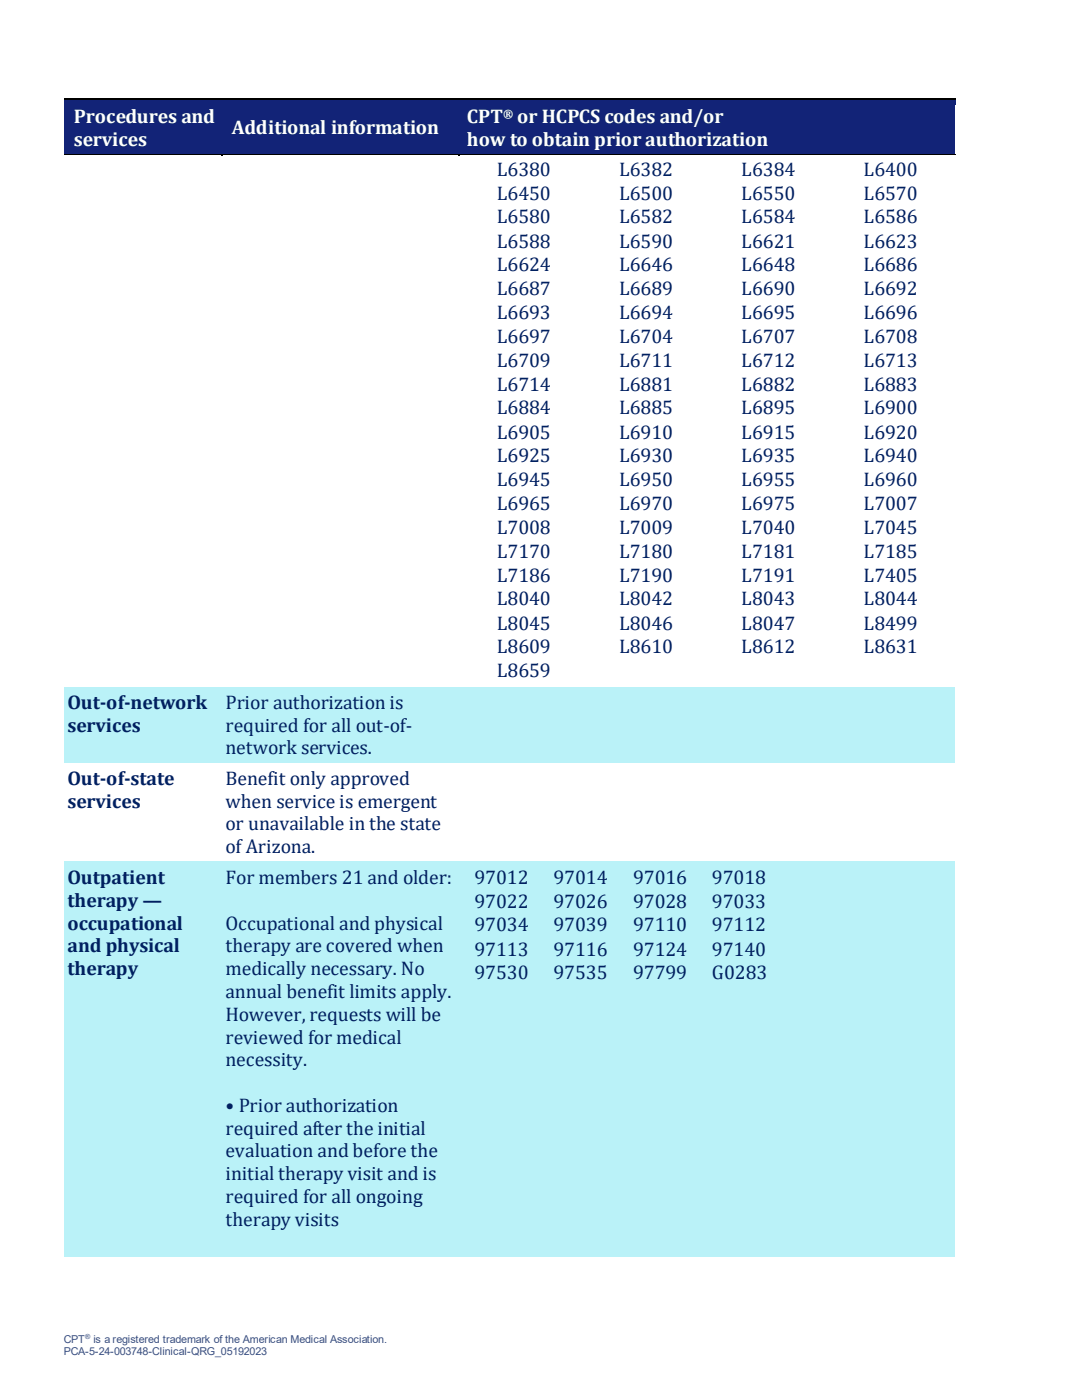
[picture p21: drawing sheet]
<svg xmlns="http://www.w3.org/2000/svg" width="216mm" height="279mm" viewBox="0 0 216 279" stroke-linecap="round" stroke-linejoin="round" font-family="sans-serif">
<defs><g id="words">
<g font-size="3.9" fill="#fff">
<text x="14.7" y="24.5">Procedures and</text>
<text x="14.7" y="29.1">services</text>
<text x="46.3" y="26.8">Additional information</text>
<text x="93.2" y="24.5">CPT</text>
<text x="93.2" y="29.1">how to obtain prior authorization</text>
<text x="103.2" y="24.5">or HCPCS codes and/or</text>
</g>
<g font-size="3.9" fill="#002060">
<text x="99.1" y="35.1">L6380</text>
<text x="123.5" y="35.1">L6382</text>
<text x="147.9" y="35.1">L6384</text>
<text x="172.3" y="35.1">L6400</text>
<text x="99.1" y="39.9">L6450</text>
<text x="123.5" y="39.9">L6500</text>
<text x="147.9" y="39.9">L6550</text>
<text x="172.3" y="39.9">L6570</text>
<text x="99.1" y="44.6">L6580</text>
<text x="123.5" y="44.6">L6582</text>
<text x="147.9" y="44.6">L6584</text>
<text x="172.3" y="44.6">L6586</text>
<text x="99.1" y="49.4">L6588</text>
<text x="123.5" y="49.4">L6590</text>
<text x="147.9" y="49.4">L6621</text>
<text x="172.3" y="49.4">L6623</text>
<text x="99.1" y="54.1">L6624</text>
<text x="99.1" y="59">L6687</text>
<text x="123.5" y="54.1">L6646</text>
<text x="123.5" y="59">L6689</text>
<text x="147.9" y="54.1">L6648</text>
<text x="147.9" y="59">L6690</text>
<text x="172.3" y="54.1">L6686</text>
<text x="172.3" y="59">L6692</text>
<text x="99.1" y="63.7">L6693</text>
<text x="123.5" y="63.7">L6694</text>
<text x="147.9" y="63.7">L6695</text>
<text x="172.3" y="63.7">L6696</text>
<text x="99.1" y="68.5">L6697</text>
<text x="123.5" y="68.5">L6704</text>
<text x="147.9" y="68.5">L6707</text>
<text x="172.3" y="68.5">L6708</text>
<text x="99.1" y="73.2">L6709</text>
<text x="123.5" y="73.2">L6711</text>
<text x="147.9" y="73.2">L6712</text>
<text x="172.3" y="73.2">L6713</text>
<text x="99.1" y="78">L6714</text>
<text x="99.1" y="82.7">L6884</text>
<text x="123.5" y="78">L6881</text>
<text x="123.5" y="82.7">L6885</text>
<text x="147.9" y="78">L6882</text>
<text x="147.9" y="82.7">L6895</text>
<text x="172.3" y="78">L6883</text>
<text x="172.3" y="82.7">L6900</text>
<text x="99.1" y="87.5">L6905</text>
<text x="123.5" y="87.5">L6910</text>
<text x="147.9" y="87.5">L6915</text>
<text x="172.3" y="87.5">L6920</text>
<text x="99.1" y="92.2">L6925</text>
<text x="123.5" y="92.2">L6930</text>
<text x="147.9" y="92.2">L6935</text>
<text x="172.3" y="92.2">L6940</text>
<text x="99.1" y="97.1">L6945</text>
<text x="99.1" y="101.8">L6965</text>
<text x="123.5" y="97.1">L6950</text>
<text x="123.5" y="101.8">L6970</text>
<text x="147.9" y="97.1">L6955</text>
<text x="147.9" y="101.8">L6975</text>
<text x="172.3" y="97.1">L6960</text>
<text x="172.3" y="101.8">L7007</text>
<text x="99.1" y="106.6">L7008</text>
<text x="123.5" y="106.6">L7009</text>
<text x="147.9" y="106.6">L7040</text>
<text x="172.3" y="106.6">L7045</text>
<text x="99.1" y="111.3">L7170</text>
<text x="123.5" y="111.3">L7180</text>
<text x="147.9" y="111.3">L7181</text>
<text x="172.3" y="111.3">L7185</text>
<text x="99.1" y="116.1">L7186</text>
<text x="123.5" y="116.1">L7190</text>
<text x="147.9" y="116.1">L7191</text>
<text x="172.3" y="116.1">L7405</text>
<text x="99.1" y="120.8">L8040</text>
<text x="99.1" y="125.7">L8045</text>
<text x="123.5" y="120.8">L8042</text>
<text x="123.5" y="125.7">L8046</text>
<text x="147.9" y="120.8">L8043</text>
<text x="147.9" y="125.7">L8047</text>
<text x="172.3" y="120.8">L8044</text>
<text x="172.3" y="125.7">L8499</text>
<text x="99.1" y="130.4">L8609</text>
<text x="123.5" y="130.4">L8610</text>
<text x="147.9" y="130.4">L8612</text>
<text x="172.3" y="130.4">L8631</text>
<text x="99.1" y="135.2">L8659</text>
<text x="13.5" y="141.4">Out-of-network</text>
<text x="45" y="141.4">Prior authorization is</text>
<text x="13.5" y="146">services</text>
<text x="45" y="146">required for all out-of-</text>
<text x="45" y="150.6">network services.</text>
<text x="13.5" y="156.7">Out-of-state</text>
<text x="13.5" y="161.2">services</text>
<text x="45" y="156.7">Benefit only approved</text>
<text x="45" y="161.2">when service is emergent</text>
<text x="45" y="165.7">or unavailable in the state</text>
<text x="45" y="170.3">of Arizona.</text>
<text x="13.5" y="176.4">Outpatient</text>
<text x="45" y="176.4">For members 21 and older:</text>
<text x="94.7" y="176.4">97012</text>
<text x="110.4" y="176.4">97014</text>
<text x="126.3" y="176.4">97016</text>
<text x="142.1" y="176.4">97018</text>
<text x="13.5" y="180.9">therapy —</text>
<text x="13.5" y="185.5">occupational</text>
<text x="45" y="185.5">Occupational and physical</text>
<text x="94.7" y="181.2">97022</text>
<text x="94.7" y="185.9">97034</text>
<text x="110.4" y="181.2">97026</text>
<text x="110.4" y="185.9">97039</text>
<text x="126.3" y="181.2">97028</text>
<text x="126.3" y="185.9">97110</text>
<text x="142.1" y="181.2">97033</text>
<text x="142.1" y="185.9">97112</text>
<text x="13.5" y="190">and physical</text>
<text x="45" y="190">therapy are covered when</text>
<text x="94.7" y="190.7">97113</text>
<text x="110.4" y="190.7">97116</text>
<text x="126.3" y="190.7">97124</text>
<text x="142.1" y="190.7">97140</text>
<text x="13.5" y="194.5">therapy</text>
<text x="45" y="194.5">medically necessary. No</text>
<text x="94.7" y="195.4">97530</text>
<text x="110.4" y="195.4">97535</text>
<text x="126.3" y="195.4">97799</text>
<text x="142.1" y="195.4">G0283</text>
<text x="45" y="199.1">annual benefit limits apply.</text>
<text x="45" y="203.7">However, requests will be</text>
<text x="45" y="208.3">reviewed for medical</text>
<text x="45" y="212.8">necessity.</text>
<text x="45" y="221.8">• Prior authorization</text>
<text x="45" y="226.4">required after the initial</text>
<text x="45" y="231">evaluation and before the</text>
<text x="45" y="235.6">initial therapy visit and is</text>
<text x="45" y="240.1">required for all ongoing</text>
<text x="45" y="244.6">therapy visits</text>
</g>
<text font-size="2.4" fill="#fff" x="100.4" y="23.6">®</text>
<g font-size="2.2" fill="#44546a">
<text x="12.7" y="268">CPT</text>
<text x="18.7" y="268">is a registered trademark of the American Medical Association.</text>
<text x="12.7" y="270.4">PCA-5-24-003748-Clinical-QRG_05192023</text>
</g>
<text font-size="1.4" fill="#44546a" x="17" y="267.2">®</text>
</g></defs>
<g fill="#122377">
<path d="M12.7 20.1h31.5v10.7h-31.5z" fill-rule="evenodd"/>
<path d="M13.5 20.8h30v4.6h-30z" fill-rule="evenodd"/>
<path d="M13.5 25.4h30v4.6h-30z" fill-rule="evenodd"/>
<path d="M44.2 20.1h47.3v10.7h-47.3z" fill-rule="evenodd"/>
<path d="M45 23.1h45.7v4.6h-45.7z" fill-rule="evenodd"/>
<path d="M91.5 20.1h99.1v10.7h-99.1z" fill-rule="evenodd"/>
<path d="M92.3 20.8h97.5v4.6h-97.5z" fill-rule="evenodd"/>
<path d="M92.3 25.4h97.5v4.6h-97.5z" fill-rule="evenodd"/>
</g>
<path d="M12.7 19.8h31.5" fill="none" stroke="#000" stroke-width=".25"/>
<g fill="#122377">
<path d="M12.7 19.9h31.5v.9h-31.5z" fill-rule="evenodd"/>
<path d="M44.2 19.9h.3v.9h-.3z" fill-rule="evenodd"/>
</g>
<path d="M44.2 19.7h.3v.2h-.3z" fill-rule="evenodd" fill="#000"/>
<path d="M44.5 19.8h47" fill="none" stroke="#000" stroke-width=".25"/>
<g fill="#122377">
<path d="M44.5 19.9h47v.9h-47z" fill-rule="evenodd"/>
<path d="M91.5 19.9h.2v.9h-.2z" fill-rule="evenodd"/>
</g>
<path d="M91.5 19.7h.2v.2h-.2z" fill-rule="evenodd" fill="#000"/>
<path d="M91.7 19.8h98.9" fill="none" stroke="#000" stroke-width=".25"/>
<g fill="#122377">
<path d="M91.7 19.9h98.9v.9h-98.9z" fill-rule="evenodd"/>
<path d="M12.7 29.9h31.5v.7h-31.5z" fill-rule="evenodd"/>
<path d="M44.2 29.9h47.3v.7h-47.3z" fill-rule="evenodd"/>
<path d="M91.5 29.9h99.1v.7h-99.1z" fill-rule="evenodd"/>
</g>
<g fill="#fff">
<path d="M12.7 30.8h31.5v106.3h-31.5z" fill-rule="evenodd"/>
<path d="M44.2 30.8h47.3v106.3h-47.3z" fill-rule="evenodd"/>
<path d="M91.5 30.8h99.1v106.3h-99.1z" fill-rule="evenodd"/>
<path d="M92.3 31.5h24.4v4.7h-24.4z" fill-rule="evenodd"/>
<path d="M94.2 31.5h20.5v4.5h-20.5z" fill-rule="evenodd"/>
<path d="M116.7 31.5h24.4v4.7h-24.4z" fill-rule="evenodd"/>
<path d="M118.6 31.5h20.5v4.5h-20.5z" fill-rule="evenodd"/>
<path d="M141.1 31.5h24.4v4.7h-24.4z" fill-rule="evenodd"/>
<path d="M143 31.5h20.5v4.5h-20.5z" fill-rule="evenodd"/>
<path d="M165.5 31.5h24.3v4.7h-24.3z" fill-rule="evenodd"/>
<path d="M167.4 31.5h20.5v4.5h-20.5z" fill-rule="evenodd"/>
<path d="M92.3 36.2h24.4v4.8h-24.4z" fill-rule="evenodd"/>
<path d="M94.2 36.2h20.5v4.6h-20.5z" fill-rule="evenodd"/>
<path d="M116.7 36.2h24.4v4.8h-24.4z" fill-rule="evenodd"/>
<path d="M118.6 36.2h20.5v4.6h-20.5z" fill-rule="evenodd"/>
<path d="M141.1 36.2h24.4v4.8h-24.4z" fill-rule="evenodd"/>
<path d="M143 36.2h20.5v4.6h-20.5z" fill-rule="evenodd"/>
<path d="M165.5 36.2h24.3v4.8h-24.3z" fill-rule="evenodd"/>
<path d="M167.4 36.2h20.5v4.6h-20.5z" fill-rule="evenodd"/>
<path d="M92.3 41h24.4v4.7h-24.4z" fill-rule="evenodd"/>
<path d="M94.2 41h20.5v4.5h-20.5z" fill-rule="evenodd"/>
<path d="M116.7 41h24.4v4.7h-24.4z" fill-rule="evenodd"/>
<path d="M118.6 41h20.5v4.5h-20.5z" fill-rule="evenodd"/>
<path d="M141.1 41h24.4v4.7h-24.4z" fill-rule="evenodd"/>
<path d="M143 41h20.5v4.5h-20.5z" fill-rule="evenodd"/>
<path d="M165.5 41h24.3v4.7h-24.3z" fill-rule="evenodd"/>
<path d="M167.4 41h20.5v4.5h-20.5z" fill-rule="evenodd"/>
<path d="M92.3 45.7h24.4v4.9h-24.4z" fill-rule="evenodd"/>
<path d="M94.2 45.7h20.5v4.6h-20.5z" fill-rule="evenodd"/>
<path d="M116.7 45.7h24.4v4.9h-24.4z" fill-rule="evenodd"/>
<path d="M118.6 45.7h20.5v4.6h-20.5z" fill-rule="evenodd"/>
<path d="M141.1 45.7h24.4v4.9h-24.4z" fill-rule="evenodd"/>
<path d="M143 45.7h20.5v4.6h-20.5z" fill-rule="evenodd"/>
<path d="M165.5 45.7h24.3v4.9h-24.3z" fill-rule="evenodd"/>
<path d="M167.4 45.7h20.5v4.6h-20.5z" fill-rule="evenodd"/>
<path d="M92.3 50.6h24.4v4.7h-24.4z" fill-rule="evenodd"/>
<path d="M94.2 50.6h20.5v4.4h-20.5z" fill-rule="evenodd"/>
<path d="M116.7 50.6h24.4v4.7h-24.4z" fill-rule="evenodd"/>
<path d="M118.6 50.6h20.5v4.4h-20.5z" fill-rule="evenodd"/>
<path d="M141.1 50.6h24.4v4.7h-24.4z" fill-rule="evenodd"/>
<path d="M143 50.6h20.5v4.4h-20.5z" fill-rule="evenodd"/>
<path d="M165.5 50.6h24.3v4.7h-24.3z" fill-rule="evenodd"/>
<path d="M167.4 50.6h20.5v4.4h-20.5z" fill-rule="evenodd"/>
<path d="M92.3 55.3h24.4v4.8h-24.4z" fill-rule="evenodd"/>
<path d="M94.2 55.3h20.5v4.5h-20.5z" fill-rule="evenodd"/>
<path d="M116.7 55.3h24.4v4.8h-24.4z" fill-rule="evenodd"/>
<path d="M118.6 55.3h20.5v4.5h-20.5z" fill-rule="evenodd"/>
<path d="M141.1 55.3h24.4v4.8h-24.4z" fill-rule="evenodd"/>
<path d="M143 55.3h20.5v4.5h-20.5z" fill-rule="evenodd"/>
<path d="M165.5 55.3h24.3v4.8h-24.3z" fill-rule="evenodd"/>
<path d="M167.4 55.3h20.5v4.5h-20.5z" fill-rule="evenodd"/>
<path d="M92.3 60.1h24.4v4.7h-24.4z" fill-rule="evenodd"/>
<path d="M94.2 60.1h20.5v4.5h-20.5z" fill-rule="evenodd"/>
<path d="M116.7 60.1h24.4v4.7h-24.4z" fill-rule="evenodd"/>
<path d="M118.6 60.1h20.5v4.5h-20.5z" fill-rule="evenodd"/>
<path d="M141.1 60.1h24.4v4.7h-24.4z" fill-rule="evenodd"/>
<path d="M143 60.1h20.5v4.5h-20.5z" fill-rule="evenodd"/>
<path d="M165.5 60.1h24.3v4.7h-24.3z" fill-rule="evenodd"/>
<path d="M167.4 60.1h20.5v4.5h-20.5z" fill-rule="evenodd"/>
<path d="M92.3 64.8h24.4v4.8h-24.4z" fill-rule="evenodd"/>
<path d="M94.2 64.8h20.5v4.6h-20.5z" fill-rule="evenodd"/>
<path d="M116.7 64.8h24.4v4.8h-24.4z" fill-rule="evenodd"/>
<path d="M118.6 64.8h20.5v4.6h-20.5z" fill-rule="evenodd"/>
<path d="M141.1 64.8h24.4v4.8h-24.4z" fill-rule="evenodd"/>
<path d="M143 64.8h20.5v4.6h-20.5z" fill-rule="evenodd"/>
<path d="M165.5 64.8h24.3v4.8h-24.3z" fill-rule="evenodd"/>
<path d="M167.4 64.8h20.5v4.6h-20.5z" fill-rule="evenodd"/>
<path d="M92.3 69.6h24.4v4.7h-24.4z" fill-rule="evenodd"/>
<path d="M94.2 69.6h20.5v4.5h-20.5z" fill-rule="evenodd"/>
<path d="M116.7 69.6h24.4v4.7h-24.4z" fill-rule="evenodd"/>
<path d="M118.6 69.6h20.5v4.5h-20.5z" fill-rule="evenodd"/>
<path d="M141.1 69.6h24.4v4.7h-24.4z" fill-rule="evenodd"/>
<path d="M143 69.6h20.5v4.5h-20.5z" fill-rule="evenodd"/>
<path d="M165.5 69.6h24.3v4.7h-24.3z" fill-rule="evenodd"/>
<path d="M167.4 69.6h20.5v4.5h-20.5z" fill-rule="evenodd"/>
<path d="M92.3 74.3h24.4v4.9h-24.4z" fill-rule="evenodd"/>
<path d="M94.2 74.3h20.5v4.6h-20.5z" fill-rule="evenodd"/>
<path d="M116.7 74.3h24.4v4.9h-24.4z" fill-rule="evenodd"/>
<path d="M118.6 74.3h20.5v4.6h-20.5z" fill-rule="evenodd"/>
<path d="M141.1 74.3h24.4v4.9h-24.4z" fill-rule="evenodd"/>
<path d="M143 74.3h20.5v4.6h-20.5z" fill-rule="evenodd"/>
<path d="M165.5 74.3h24.3v4.9h-24.3z" fill-rule="evenodd"/>
<path d="M167.4 74.3h20.5v4.6h-20.5z" fill-rule="evenodd"/>
<path d="M92.3 79.2h24.4v4.7h-24.4z" fill-rule="evenodd"/>
<path d="M94.2 79.2h20.5v4.4h-20.5z" fill-rule="evenodd"/>
<path d="M116.7 79.2h24.4v4.7h-24.4z" fill-rule="evenodd"/>
<path d="M118.6 79.2h20.5v4.4h-20.5z" fill-rule="evenodd"/>
<path d="M141.1 79.2h24.4v4.7h-24.4z" fill-rule="evenodd"/>
<path d="M143 79.2h20.5v4.4h-20.5z" fill-rule="evenodd"/>
<path d="M165.5 79.2h24.3v4.7h-24.3z" fill-rule="evenodd"/>
<path d="M167.4 79.2h20.5v4.4h-20.5z" fill-rule="evenodd"/>
<path d="M92.3 83.9h24.4v4.8h-24.4z" fill-rule="evenodd"/>
<path d="M94.2 83.9h20.5v4.5h-20.5z" fill-rule="evenodd"/>
<path d="M116.7 83.9h24.4v4.8h-24.4z" fill-rule="evenodd"/>
<path d="M118.6 83.9h20.5v4.5h-20.5z" fill-rule="evenodd"/>
<path d="M141.1 83.9h24.4v4.8h-24.4z" fill-rule="evenodd"/>
<path d="M143 83.9h20.5v4.5h-20.5z" fill-rule="evenodd"/>
<path d="M165.5 83.9h24.3v4.8h-24.3z" fill-rule="evenodd"/>
<path d="M167.4 83.9h20.5v4.5h-20.5z" fill-rule="evenodd"/>
<path d="M92.3 88.7h24.4v4.7h-24.4z" fill-rule="evenodd"/>
<path d="M94.2 88.7h20.5v4.4h-20.5z" fill-rule="evenodd"/>
<path d="M116.7 88.7h24.4v4.7h-24.4z" fill-rule="evenodd"/>
<path d="M118.6 88.7h20.5v4.4h-20.5z" fill-rule="evenodd"/>
<path d="M141.1 88.7h24.4v4.7h-24.4z" fill-rule="evenodd"/>
<path d="M143 88.7h20.5v4.4h-20.5z" fill-rule="evenodd"/>
<path d="M165.5 88.7h24.3v4.7h-24.3z" fill-rule="evenodd"/>
<path d="M167.4 88.7h20.5v4.4h-20.5z" fill-rule="evenodd"/>
<path d="M92.3 93.4h24.4v4.8h-24.4z" fill-rule="evenodd"/>
<path d="M94.2 93.4h20.5v4.6h-20.5z" fill-rule="evenodd"/>
<path d="M116.7 93.4h24.4v4.8h-24.4z" fill-rule="evenodd"/>
<path d="M118.6 93.4h20.5v4.6h-20.5z" fill-rule="evenodd"/>
<path d="M141.1 93.4h24.4v4.8h-24.4z" fill-rule="evenodd"/>
<path d="M143 93.4h20.5v4.6h-20.5z" fill-rule="evenodd"/>
<path d="M165.5 93.4h24.3v4.8h-24.3z" fill-rule="evenodd"/>
<path d="M167.4 93.4h20.5v4.6h-20.5z" fill-rule="evenodd"/>
<path d="M92.3 98.2h24.4v4.7h-24.4z" fill-rule="evenodd"/>
<path d="M94.2 98.2h20.5v4.5h-20.5z" fill-rule="evenodd"/>
<path d="M116.7 98.2h24.4v4.7h-24.4z" fill-rule="evenodd"/>
<path d="M118.6 98.2h20.5v4.5h-20.5z" fill-rule="evenodd"/>
<path d="M141.1 98.2h24.4v4.7h-24.4z" fill-rule="evenodd"/>
<path d="M143 98.2h20.5v4.5h-20.5z" fill-rule="evenodd"/>
<path d="M165.5 98.2h24.3v4.7h-24.3z" fill-rule="evenodd"/>
<path d="M167.4 98.2h20.5v4.5h-20.5z" fill-rule="evenodd"/>
<path d="M92.3 102.9h24.4v4.8h-24.4z" fill-rule="evenodd"/>
<path d="M94.2 102.9h20.5v4.6h-20.5z" fill-rule="evenodd"/>
<path d="M116.7 102.9h24.4v4.8h-24.4z" fill-rule="evenodd"/>
<path d="M118.6 102.9h20.5v4.6h-20.5z" fill-rule="evenodd"/>
<path d="M141.1 102.9h24.4v4.8h-24.4z" fill-rule="evenodd"/>
<path d="M143 102.9h20.5v4.6h-20.5z" fill-rule="evenodd"/>
<path d="M165.5 102.9h24.3v4.8h-24.3z" fill-rule="evenodd"/>
<path d="M167.4 102.9h20.5v4.6h-20.5z" fill-rule="evenodd"/>
<path d="M92.3 107.7h24.4v4.7h-24.4z" fill-rule="evenodd"/>
<path d="M94.2 107.7h20.5v4.5h-20.5z" fill-rule="evenodd"/>
<path d="M116.7 107.7h24.4v4.7h-24.4z" fill-rule="evenodd"/>
<path d="M118.6 107.7h20.5v4.5h-20.5z" fill-rule="evenodd"/>
<path d="M141.1 107.7h24.4v4.7h-24.4z" fill-rule="evenodd"/>
<path d="M143 107.7h20.5v4.5h-20.5z" fill-rule="evenodd"/>
<path d="M165.5 107.7h24.3v4.7h-24.3z" fill-rule="evenodd"/>
<path d="M167.4 107.7h20.5v4.5h-20.5z" fill-rule="evenodd"/>
<path d="M92.3 112.4h24.4v4.9h-24.4z" fill-rule="evenodd"/>
<path d="M94.2 112.4h20.5v4.6h-20.5z" fill-rule="evenodd"/>
<path d="M116.7 112.4h24.4v4.9h-24.4z" fill-rule="evenodd"/>
<path d="M118.6 112.4h20.5v4.6h-20.5z" fill-rule="evenodd"/>
<path d="M141.1 112.4h24.4v4.9h-24.4z" fill-rule="evenodd"/>
<path d="M143 112.4h20.5v4.6h-20.5z" fill-rule="evenodd"/>
<path d="M165.5 112.4h24.3v4.9h-24.3z" fill-rule="evenodd"/>
<path d="M167.4 112.4h20.5v4.6h-20.5z" fill-rule="evenodd"/>
<path d="M92.3 117.3h24.4v4.7h-24.4z" fill-rule="evenodd"/>
<path d="M94.2 117.3h20.5v4.4h-20.5z" fill-rule="evenodd"/>
<path d="M116.7 117.3h24.4v4.7h-24.4z" fill-rule="evenodd"/>
<path d="M118.6 117.3h20.5v4.4h-20.5z" fill-rule="evenodd"/>
<path d="M141.1 117.3h24.4v4.7h-24.4z" fill-rule="evenodd"/>
<path d="M143 117.3h20.5v4.4h-20.5z" fill-rule="evenodd"/>
<path d="M165.5 117.3h24.3v4.7h-24.3z" fill-rule="evenodd"/>
<path d="M167.4 117.3h20.5v4.4h-20.5z" fill-rule="evenodd"/>
<path d="M92.3 122h24.4v4.8h-24.4z" fill-rule="evenodd"/>
<path d="M94.2 122h20.5v4.6h-20.5z" fill-rule="evenodd"/>
<path d="M116.7 122h24.4v4.8h-24.4z" fill-rule="evenodd"/>
<path d="M118.6 122h20.5v4.6h-20.5z" fill-rule="evenodd"/>
<path d="M141.1 122h24.4v4.8h-24.4z" fill-rule="evenodd"/>
<path d="M143 122h20.5v4.6h-20.5z" fill-rule="evenodd"/>
<path d="M165.5 122h24.3v4.8h-24.3z" fill-rule="evenodd"/>
<path d="M167.4 122h20.5v4.6h-20.5z" fill-rule="evenodd"/>
<path d="M92.3 126.8h24.4v4.7h-24.4z" fill-rule="evenodd"/>
<path d="M94.2 126.8h20.5v4.5h-20.5z" fill-rule="evenodd"/>
<path d="M116.7 126.8h24.4v4.7h-24.4z" fill-rule="evenodd"/>
<path d="M118.6 126.8h20.5v4.5h-20.5z" fill-rule="evenodd"/>
<path d="M141.1 126.8h24.4v4.7h-24.4z" fill-rule="evenodd"/>
<path d="M143 126.8h20.5v4.5h-20.5z" fill-rule="evenodd"/>
<path d="M165.5 126.8h24.3v4.7h-24.3z" fill-rule="evenodd"/>
<path d="M167.4 126.8h20.5v4.5h-20.5z" fill-rule="evenodd"/>
<path d="M92.3 131.5h24.4v4.8h-24.4z" fill-rule="evenodd"/>
<path d="M94.2 131.5h20.5v4.6h-20.5z" fill-rule="evenodd"/>
<path d="M116.7 131.5h24.4v4.8h-24.4z" fill-rule="evenodd"/>
<path d="M141.1 131.5h24.4v4.8h-24.4z" fill-rule="evenodd"/>
<path d="M165.5 131.5h24.3v4.8h-24.3z" fill-rule="evenodd"/>
</g>
<path d="M12.7 30.9h31.5" fill="none" stroke="#000" stroke-width=".25"/>
<g fill="#fff">
<path d="M12.7 31h31.5v.5h-31.5z" fill-rule="evenodd"/>
<path d="M44.2 31h.3v.5h-.3z" fill-rule="evenodd"/>
</g>
<path d="M44.2 30.8h.3v.2h-.3z" fill-rule="evenodd" fill="#000"/>
<path d="M44.5 30.9h47" fill="none" stroke="#000" stroke-width=".25"/>
<g fill="#fff">
<path d="M44.5 31h47v.5h-47z" fill-rule="evenodd"/>
<path d="M91.5 31h.2v.5h-.2z" fill-rule="evenodd"/>
</g>
<path d="M91.5 30.8h.2v.2h-.2z" fill-rule="evenodd" fill="#000"/>
<path d="M91.7 30.9h98.9" fill="none" stroke="#000" stroke-width=".25"/>
<g fill="#fff">
<path d="M91.7 31h98.9v.5h-98.9z" fill-rule="evenodd"/>
<path d="M12.7 136.3h31.5v.8h-31.5z" fill-rule="evenodd"/>
<path d="M44.2 136.3h47.3v.8h-47.3z" fill-rule="evenodd"/>
<path d="M91.5 136.3h99.1v.8h-99.1z" fill-rule="evenodd"/>
</g>
<g fill="#baf2f8">
<path d="M12.7 137.1h31.5v15.1h-31.5z" fill-rule="evenodd"/>
<path d="M13.5 137.9h30v4.4h-30z" fill-rule="evenodd"/>
<path d="M13.5 142.3h30v4.6h-30z" fill-rule="evenodd"/>
<path d="M44.2 137.1h47.3v15.1h-47.3z" fill-rule="evenodd"/>
<path d="M45 137.9h45.7v4.4h-45.7z" fill-rule="evenodd"/>
<path d="M45 142.3h45.7v4.6h-45.7z" fill-rule="evenodd"/>
<path d="M45 146.9h45.7v4.6h-45.7z" fill-rule="evenodd"/>
<path d="M91.5 137.1h99.1v15.1h-99.1z" fill-rule="evenodd"/>
<path d="M92.3 137.9h97.5v4.4h-97.5z" fill-rule="evenodd"/>
<path d="M12.7 137.1h31.5v.8h-31.5z" fill-rule="evenodd"/>
<path d="M44.2 137.1h47.3v.8h-47.3z" fill-rule="evenodd"/>
<path d="M91.5 137.1h99.1v.8h-99.1z" fill-rule="evenodd"/>
<path d="M12.7 151.5h31.5v.7h-31.5z" fill-rule="evenodd"/>
<path d="M44.2 151.5h47.3v.7h-47.3z" fill-rule="evenodd"/>
<path d="M91.5 151.5h99.1v.7h-99.1z" fill-rule="evenodd"/>
</g>
<g fill="#fff">
<path d="M12.7 152.2h31.5v19.7h-31.5z" fill-rule="evenodd"/>
<path d="M13.5 153h30v4.6h-30z" fill-rule="evenodd"/>
<path d="M13.5 157.6h30v4.5h-30z" fill-rule="evenodd"/>
<path d="M44.2 152.2h47.3v19.7h-47.3z" fill-rule="evenodd"/>
<path d="M45 153h45.7v4.6h-45.7z" fill-rule="evenodd"/>
<path d="M45 157.6h45.7v4.5h-45.7z" fill-rule="evenodd"/>
<path d="M45 162.1h45.7v4.5h-45.7z" fill-rule="evenodd"/>
<path d="M45 166.6h45.7v4.5h-45.7z" fill-rule="evenodd"/>
<path d="M91.5 152.2h99.1v19.7h-99.1z" fill-rule="evenodd"/>
<path d="M92.3 153h97.5v4.6h-97.5z" fill-rule="evenodd"/>
<path d="M12.7 152.2h31.5v.8h-31.5z" fill-rule="evenodd"/>
<path d="M44.2 152.2h47.3v.8h-47.3z" fill-rule="evenodd"/>
<path d="M91.5 152.2h99.1v.8h-99.1z" fill-rule="evenodd"/>
<path d="M12.7 171.1h31.5v.8h-31.5z" fill-rule="evenodd"/>
<path d="M44.2 171.1h47.3v.8h-47.3z" fill-rule="evenodd"/>
<path d="M91.5 171.1h99.1v.8h-99.1z" fill-rule="evenodd"/>
</g>
<g fill="#baf2f8">
<path d="M12.7 171.9h31.5v78.9h-31.5z" fill-rule="evenodd"/>
<path d="M13.5 172.7h30v4.5h-30z" fill-rule="evenodd"/>
<path d="M13.5 177.2h30v4.6h-30z" fill-rule="evenodd"/>
<path d="M13.5 181.8h30v4.6h-30z" fill-rule="evenodd"/>
<path d="M13.5 186.4h30v4.4h-30z" fill-rule="evenodd"/>
<path d="M13.5 190.8h30v4.6h-30z" fill-rule="evenodd"/>
<path d="M44.2 171.9h47.3v78.9h-47.3z" fill-rule="evenodd"/>
<path d="M45 172.7h45.7v4.5h-45.7z" fill-rule="evenodd"/>
<path d="M45 177.2h45.7v4.6h-45.7z" fill-rule="evenodd"/>
<path d="M45 181.8h45.7v4.6h-45.7z" fill-rule="evenodd"/>
<path d="M45 186.4h45.7v4.4h-45.7z" fill-rule="evenodd"/>
<path d="M45 190.8h45.7v4.6h-45.7z" fill-rule="evenodd"/>
<path d="M45 195.4h45.7v4.6h-45.7z" fill-rule="evenodd"/>
<path d="M45 200h45.7v4.6h-45.7z" fill-rule="evenodd"/>
<path d="M45 204.6h45.7v4.5h-45.7z" fill-rule="evenodd"/>
<path d="M45 209.1h45.7v4.6h-45.7z" fill-rule="evenodd"/>
<path d="M45 213.7h45.7v4.5h-45.7z" fill-rule="evenodd"/>
<path d="M45 218.2h45.7v4.5h-45.7z" fill-rule="evenodd"/>
<path d="M45 222.7h45.7v4.6h-45.7z" fill-rule="evenodd"/>
<path d="M45 227.3h45.7v4.6h-45.7z" fill-rule="evenodd"/>
<path d="M45 231.9h45.7v4.6h-45.7z" fill-rule="evenodd"/>
<path d="M45 236.5h45.7v4.5h-45.7z" fill-rule="evenodd"/>
<path d="M45 241h45.7v4.5h-45.7z" fill-rule="evenodd"/>
<path d="M45 245.5h45.7v4.6h-45.7z" fill-rule="evenodd"/>
<path d="M91.5 171.9h99.1v78.9h-99.1z" fill-rule="evenodd"/>
<path d="M92.3 172.7h15.7v4.8h-15.7z" fill-rule="evenodd"/>
<path d="M94.2 172.7h11.9v4.5h-11.9z" fill-rule="evenodd"/>
<path d="M108 172.7h15.9v4.8h-15.9z" fill-rule="evenodd"/>
<path d="M109.9 172.7h12.1v4.5h-12.1z" fill-rule="evenodd"/>
<path d="M123.9 172.7h15.8v4.8h-15.8z" fill-rule="evenodd"/>
<path d="M125.8 172.7h12v4.5h-12z" fill-rule="evenodd"/>
<path d="M139.7 172.7h15.8v4.8h-15.8z" fill-rule="evenodd"/>
<path d="M141.6 172.7h12v4.5h-12z" fill-rule="evenodd"/>
<path d="M155.5 172.7h15.8v4.8h-15.8z" fill-rule="evenodd"/>
<path d="M92.3 177.5h15.7v4.7h-15.7z" fill-rule="evenodd"/>
<path d="M94.2 177.5h11.9v4.6h-11.9z" fill-rule="evenodd"/>
<path d="M108 177.5h15.9v4.7h-15.9z" fill-rule="evenodd"/>
<path d="M109.9 177.5h12.1v4.6h-12.1z" fill-rule="evenodd"/>
<path d="M123.9 177.5h15.8v4.7h-15.8z" fill-rule="evenodd"/>
<path d="M125.8 177.5h12v4.6h-12z" fill-rule="evenodd"/>
<path d="M139.7 177.5h15.8v4.7h-15.8z" fill-rule="evenodd"/>
<path d="M141.6 177.5h12v4.6h-12z" fill-rule="evenodd"/>
<path d="M155.5 177.5h15.8v4.7h-15.8z" fill-rule="evenodd"/>
<path d="M92.3 182.2h15.7v4.8h-15.7z" fill-rule="evenodd"/>
<path d="M94.2 182.2h11.9v4.6h-11.9z" fill-rule="evenodd"/>
<path d="M108 182.2h15.9v4.8h-15.9z" fill-rule="evenodd"/>
<path d="M109.9 182.2h12.1v4.6h-12.1z" fill-rule="evenodd"/>
<path d="M123.9 182.2h15.8v4.8h-15.8z" fill-rule="evenodd"/>
<path d="M125.8 182.2h12v4.6h-12z" fill-rule="evenodd"/>
<path d="M139.7 182.2h15.8v4.8h-15.8z" fill-rule="evenodd"/>
<path d="M141.6 182.2h12v4.6h-12z" fill-rule="evenodd"/>
<path d="M155.5 182.2h15.8v4.8h-15.8z" fill-rule="evenodd"/>
<path d="M92.3 187h15.7v4.7h-15.7z" fill-rule="evenodd"/>
<path d="M94.2 187h11.9v4.6h-11.9z" fill-rule="evenodd"/>
<path d="M108 187h15.9v4.7h-15.9z" fill-rule="evenodd"/>
<path d="M109.9 187h12.1v4.6h-12.1z" fill-rule="evenodd"/>
<path d="M123.9 187h15.8v4.7h-15.8z" fill-rule="evenodd"/>
<path d="M125.8 187h12v4.6h-12z" fill-rule="evenodd"/>
<path d="M139.7 187h15.8v4.7h-15.8z" fill-rule="evenodd"/>
<path d="M141.6 187h12v4.6h-12z" fill-rule="evenodd"/>
<path d="M155.5 187h15.8v4.7h-15.8z" fill-rule="evenodd"/>
<path d="M92.3 191.7h15.7v4.9h-15.7z" fill-rule="evenodd"/>
<path d="M94.2 191.7h11.9v4.6h-11.9z" fill-rule="evenodd"/>
<path d="M108 191.7h15.9v4.9h-15.9z" fill-rule="evenodd"/>
<path d="M109.9 191.7h12.1v4.6h-12.1z" fill-rule="evenodd"/>
<path d="M123.9 191.7h15.8v4.9h-15.8z" fill-rule="evenodd"/>
<path d="M125.8 191.7h12v4.6h-12z" fill-rule="evenodd"/>
<path d="M139.7 191.7h15.8v4.9h-15.8z" fill-rule="evenodd"/>
<path d="M141.6 191.7h12v4.6h-12z" fill-rule="evenodd"/>
<path d="M155.5 191.7h15.8v4.9h-15.8z" fill-rule="evenodd"/>
<path d="M92.3 196.6h15.7v4.7h-15.7z" fill-rule="evenodd"/>
<path d="M108 196.6h15.9v4.7h-15.9z" fill-rule="evenodd"/>
<path d="M123.9 196.6h15.8v4.7h-15.8z" fill-rule="evenodd"/>
<path d="M139.7 196.6h15.8v4.7h-15.8z" fill-rule="evenodd"/>
<path d="M155.5 196.6h15.8v4.7h-15.8z" fill-rule="evenodd"/>
<path d="M92.3 201.3h15.7v4.8h-15.7z" fill-rule="evenodd"/>
<path d="M94.2 201.3h11.9v4.5h-11.9z" fill-rule="evenodd"/>
<path d="M108 201.3h15.9v4.8h-15.9z" fill-rule="evenodd"/>
<path d="M109.9 201.3h12.1v4.5h-12.1z" fill-rule="evenodd"/>
<path d="M123.9 201.3h15.8v4.8h-15.8z" fill-rule="evenodd"/>
<path d="M139.7 201.3h15.8v4.8h-15.8z" fill-rule="evenodd"/>
<path d="M155.5 201.3h15.8v4.8h-15.8z" fill-rule="evenodd"/>
<path d="M92.3 206.1h97.5v4.6h-97.5z" fill-rule="evenodd"/>
<path d="M92.3 210.7h97.5v4.4h-97.5z" fill-rule="evenodd"/>
<path d="M92.3 215.1h97.5v4.6h-97.5z" fill-rule="evenodd"/>
<path d="M12.7 171.9h31.5v.8h-31.5z" fill-rule="evenodd"/>
<path d="M44.2 171.9h47.3v.8h-47.3z" fill-rule="evenodd"/>
<path d="M91.5 171.9h99.1v.8h-99.1z" fill-rule="evenodd"/>
<path d="M12.7 250.1h31.5v.7h-31.5z" fill-rule="evenodd"/>
<path d="M44.2 250.1h47.3v.7h-47.3z" fill-rule="evenodd"/>
<path d="M91.5 250.1h99.1v.7h-99.1z" fill-rule="evenodd"/>
</g>
<use href="#words"/>
</svg>
